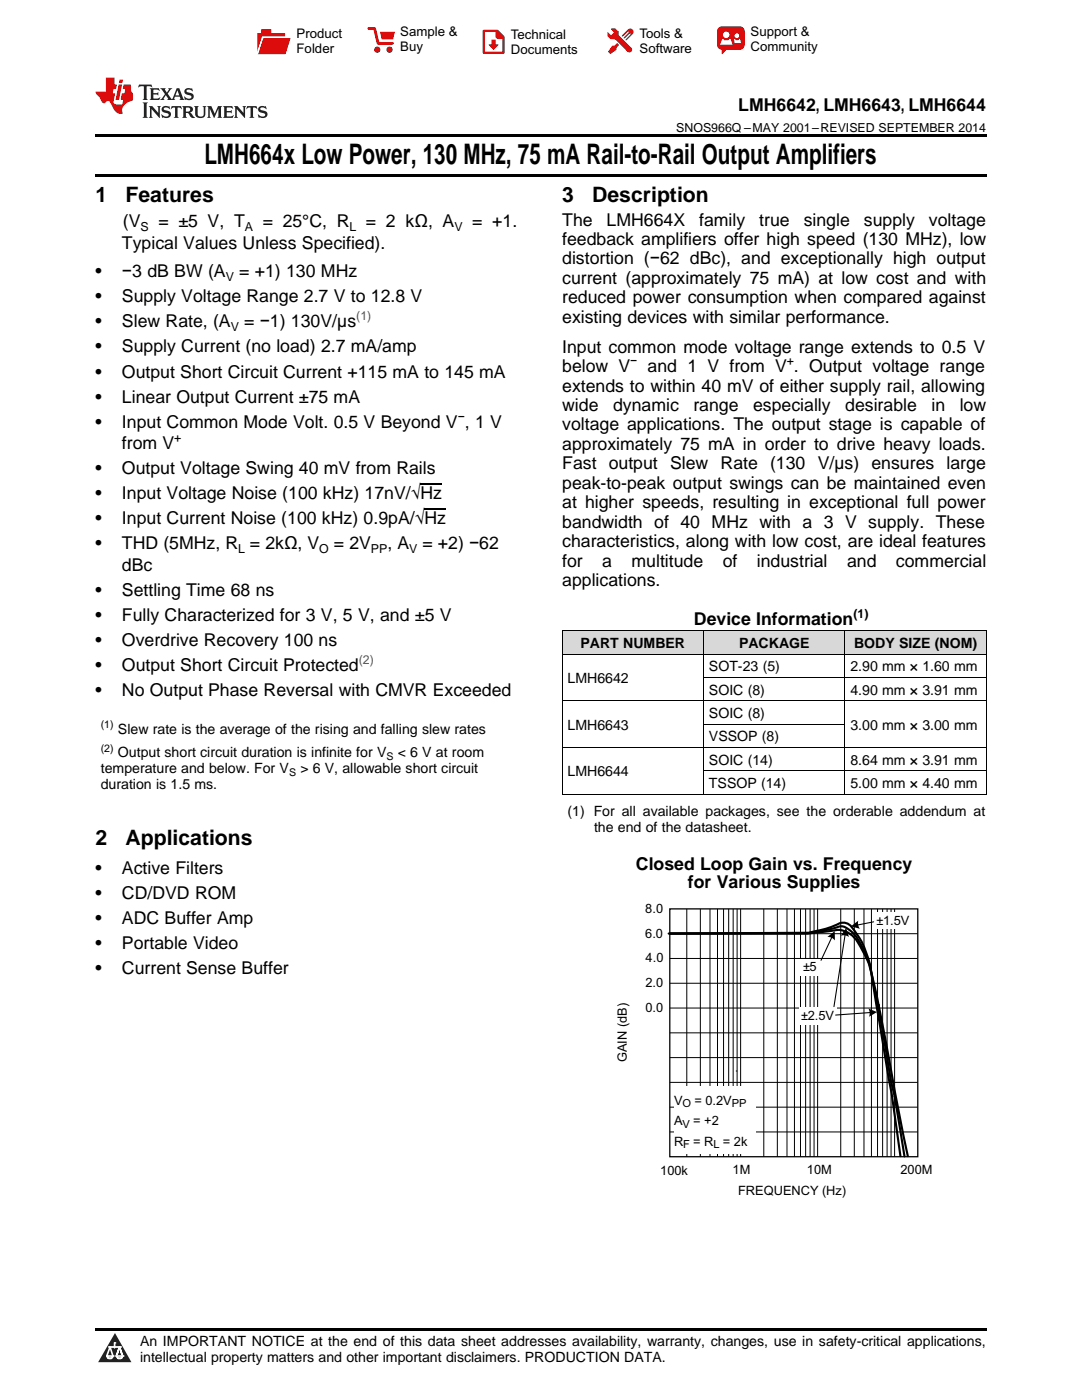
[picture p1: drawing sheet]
<svg xmlns="http://www.w3.org/2000/svg" width="216mm" height="279mm" viewBox="0 0 216 279" stroke-linecap="round" stroke-linejoin="round" font-family="sans-serif">
<defs><g id="words">
<text font-size="5.6" x="40.8" y="32.8">LMH664x Low Power, 130 MHz, 75 mA Rail-to-Rail Output Amplifiers</text>
<g font-size="4.2">
<text x="19" y="40.4">1</text>
<text x="25" y="40.4">Features</text>
<text x="112.2" y="40.4">3</text>
<text x="118.2" y="40.4">Description</text>
<text x="19" y="168.7">2</text>
<text x="25" y="168.7">Applications</text>
</g>
<g font-size="3.5">
<text x="147.3" y="22.2">LMH6642, LMH6643, LMH6644</text>
<text x="24.5" y="45.4">(V</text>
<text x="31.6" y="45.4">= ±5 V, T</text>
<text x="52.4" y="45.4">= 25°C, R</text>
<text x="73" y="45.4">= 2 kΩ, A</text>
<text x="94.2" y="45.4">= +1.</text>
<text x="112.2" y="45">The</text>
<text x="121" y="45">LMH664X</text>
<text x="139.5" y="45">family</text>
<text x="151.5" y="45">true</text>
<text x="160.4" y="45">single</text>
<text x="172.4" y="45">supply</text>
<text x="185.4" y="45">voltage</text>
<text x="24.3" y="49.6">Typical Values Unless Specified).</text>
<text x="112.2" y="48.9">feedback amplifiers offer high speed (130 MHz), low</text>
<text x="112.2" y="52.8">distortion (−62 dBc), and exceptionally high output</text>
<text x="19" y="55.3">•</text>
<text x="24.3" y="55.3">−3 dB BW (A</text>
<text x="47.7" y="55.3">= +1) 130 MHz</text>
<text x="112.2" y="56.7">current (approximately 75 mA) at low cost and with</text>
<text x="19" y="60.3">•</text>
<text x="19" y="65.3">•</text>
<text x="24.3" y="60.3">Supply Voltage Range 2.7 V to 12.8 V</text>
<text x="24.3" y="65.3">Slew Rate, (A</text>
<text x="48.7" y="65.3">= −1) 130V/µs</text>
<text x="112.2" y="60.5">reduced power consumption when compared against</text>
<text x="112.2" y="64.4">existing devices with similar performance.</text>
<text x="19" y="70.3">•</text>
<text x="24.3" y="70.3">Supply Current (no load) 2.7 mA/amp</text>
<text x="112.2" y="70.4">Input common mode voltage range extends to 0.5 V</text>
<text x="19" y="75.4">•</text>
<text x="24.3" y="75.4">Output Short Circuit Current +115 mA to 145 mA</text>
<text x="112.2" y="74.3">below V</text>
<text x="129.2" y="74.3">and 1 V from V . Output voltage range</text>
<text x="19" y="80.4">•</text>
<text x="24.3" y="80.4">Linear Output Current ±75 mA</text>
<text x="112.2" y="78.1">extends to within 40 mV of either supply rail, allowing</text>
<text x="112.2" y="82">wide</text>
<text x="122.3" y="82">dynamic</text>
<text x="138.4" y="82">range</text>
<text x="150.3" y="82">especially</text>
<text x="168.6" y="82">desirable</text>
<text x="185.9" y="82">in</text>
<text x="191.5" y="82">low</text>
<text x="19" y="85.4">•</text>
<text x="24.3" y="85.4">Input Common Mode Volt. 0.5 V Beyond V , 1 V</text>
<text x="24.3" y="89.6">from V</text>
<text x="112.2" y="85.9">voltage applications. The output stage is capable of</text>
<text x="112.2" y="89.8">approximately 75 mA in order to drive heavy loads.</text>
<text x="19" y="94.6">•</text>
<text x="24.3" y="94.6">Output Voltage Swing 40 mV from Rails</text>
<text x="112.2" y="93.7">Fast output Slew Rate (130 V/µs) ensures large</text>
<text x="19" y="99.6">•</text>
<text x="24.3" y="99.6">Input Voltage Noise (100 kHz) 17nV/√Hz</text>
<text x="112.2" y="97.5">peak-to-peak output swings can be maintained even</text>
<text x="112.2" y="101.4">at higher speeds, resulting in exceptional full power</text>
<text x="19" y="104.6">•</text>
<text x="24.3" y="104.6">Input Current Noise (100 kHz) 0.9pA/√Hz</text>
<text x="112.2" y="105.3">bandwidth of 40 MHz with a 3 V supply. These</text>
<text x="19" y="109.6">•</text>
<text x="24.3" y="109.6">THD (5MHz, R = 2kΩ, V</text>
<text x="24.3" y="113.9">dBc</text>
<text x="66.6" y="109.6">= 2V</text>
<text x="77.3" y="109.6">, A</text>
<text x="84.3" y="109.6">= +2) −62</text>
<text x="112.2" y="109.2">characteristics, along with low cost, are ideal features</text>
<text x="112.2" y="113.1">for</text>
<text x="120.2" y="113.1">a</text>
<text x="126" y="113.1">multitude</text>
<text x="144.2" y="113.1">of</text>
<text x="151" y="113.1">industrial</text>
<text x="169" y="113.1">and</text>
<text x="178.8" y="113.1">commercial</text>
<text x="19" y="118.9">•</text>
<text x="24.3" y="118.9">Settling Time 68 ns</text>
<text x="112.2" y="116.9">applications.</text>
<text x="19" y="123.9">•</text>
<text x="24.3" y="123.9">Fully Characterized for 3 V, 5 V, and ±5 V</text>
<text x="138.5" y="124.7">Device Information</text>
<text x="19" y="128.9">•</text>
<text x="24.3" y="128.9">Overdrive Recovery 100 ns</text>
<text x="19" y="133.9">•</text>
<text x="24.3" y="133.9">Output Short Circuit Protected</text>
<text x="19" y="138.9">•</text>
<text x="24.3" y="138.9">No Output Phase Reversal with CMVR Exceeded</text>
<text x="126.9" y="173.7">Closed Loop Gain vs. Frequency</text>
<text x="19" y="174.4">•</text>
<text x="19" y="179.4">•</text>
<text x="24.3" y="174.4">Active Filters</text>
<text x="24.3" y="179.4">CD/DVD ROM</text>
<text x="137.3" y="177.2">for Various Supplies</text>
<text x="19" y="184.4">•</text>
<text x="24.3" y="184.4">ADC Buffer Amp</text>
<text x="19" y="189.4">•</text>
<text x="24.3" y="189.4">Portable Video</text>
<text x="19" y="194.5">•</text>
<text x="24.3" y="194.5">Current Sense Buffer</text>
</g>
<g font-size="2.8">
<text x="115.8" y="129.3">PART NUMBER</text>
<text x="147.5" y="129.3">PACKAGE</text>
<text x="170.4" y="129.3">BODY SIZE (NOM)</text>
<text x="113.2" y="136.3">LMH6642</text>
<text x="141.5" y="134">SOT-23 (5)</text>
<text x="169.7" y="134">2.90 mm × 1.60 mm</text>
<text x="141.5" y="138.6">SOIC (8)</text>
<text x="141.5" y="143.3">SOIC (8)</text>
<text x="169.7" y="138.6">4.90 mm × 3.91 mm</text>
<text x="23.5" y="146.5">Slew rate is the average of the rising and falling slew rates</text>
<text x="113.2" y="145.6">LMH6643</text>
<text x="141.5" y="148">VSSOP (8)</text>
<text x="169.7" y="145.6">3.00 mm × 3.00 mm</text>
<text x="20.1" y="154.3">temperature and below. For V</text>
<text x="23.5" y="151.2">Output short circuit duration is infinite for V</text>
<text x="59.9" y="154.3">&gt; 6 V, allowable short circuit</text>
<text x="79.4" y="151.2">&lt; 6 V at room</text>
<text x="113.2" y="154.9">LMH6644</text>
<text x="141.5" y="152.6">SOIC (14)</text>
<text x="169.7" y="152.6">8.64 mm × 3.91 mm</text>
<text x="20.1" y="157.5">duration is 1.5 ms.</text>
<text x="141.5" y="157.3">TSSOP (14)</text>
<text x="169.7" y="157.3">5.00 mm × 4.40 mm</text>
<text x="113.2" y="162.8">(1) For all available packages, see the orderable addendum at</text>
<text x="118.5" y="165.9">the end of the datasheet.</text>
<text x="27.9" y="268.6">An IMPORTANT NOTICE at the end of this data sheet addresses availability, warranty, changes, use in safety-critical applications,</text>
<text x="27.9" y="271.8">intellectual property matters and other important disclaimers. PRODUCTION DATA.</text>
</g>
<g font-size="2.6">
<text x="59.2" y="7.6">Product</text>
<text x="59.2" y="10.6">Folder</text>
<text x="79.9" y="7.3">Sample &amp;</text>
<text x="79.9" y="10.2">Buy</text>
<text x="101.9" y="7.8">Technical</text>
<text x="101.9" y="10.8">Documents</text>
<text x="127.6" y="7.6">Tools &amp;</text>
<text x="127.6" y="10.6">Software</text>
<text x="149.8" y="7.2">Support &amp;</text>
<text x="149.8" y="10.2">Community</text>
<text x="128.8" y="182.2">8.0</text>
<text x="174.9" y="184.5">±1.5V</text>
<text x="128.8" y="187.1">6.0</text>
<text x="128.8" y="197">2.0</text>
<text x="128.8" y="192">4.0</text>
<text x="160.3" y="193.8">±5</text>
<text x="128.8" y="201.9">0.0</text>
<text x="159.9" y="203.6">±2.5V</text>
<text x="125.1" y="212" transform="rotate(-90 125.1 212)">GAIN (dB)</text>
<text x="134.5" y="220.5">V</text>
<text x="138.6" y="220.5">= 0.2V</text>
<text x="134.5" y="224.6">A</text>
<text x="138.3" y="224.6">= +2</text>
<text x="134.5" y="228.7">R</text>
<text x="138.3" y="228.7">= R</text>
<text x="144.2" y="228.7">= 2k</text>
<text x="131.7" y="234.5">100k</text>
<text x="146.2" y="234.4">1M</text>
<text x="147.3" y="238.6">FREQUENCY (Hz)</text>
<text x="161" y="234.4">10M</text>
<text x="179.7" y="234.4">200M</text>
</g>
<g font-size="2.5">
<text x="134.9" y="26.3">SNOS966Q –MAY 2001–REVISED SEPTEMBER 2014</text>
<text x="28" y="46.1">S</text>
<text x="48.9" y="46.1">A</text>
<text x="69.7" y="46.1">L</text>
<text x="90.7" y="46.1">V</text>
<text x="45" y="56">V</text>
<text x="46" y="66">V</text>
<text x="125.8" y="72.8">−</text>
<text x="157" y="72.8">+</text>
<text x="91.3" y="84">−</text>
<text x="34.8" y="88.2">+</text>
<text x="47.5" y="110.3">L</text>
<text x="63.7" y="110.3">O</text>
<text x="74" y="110.3">PP</text>
<text x="81.6" y="110.3">V</text>
<text x="170.3" y="123.3">(1)</text>
</g>
<g font-size="2.5" fill="#00f">
<text x="71.1" y="63.9">(1)</text>
<text x="71.6" y="132.5">(2)</text>
</g>
<g font-size="2.2">
<text x="136.2" y="220.9">O</text>
<text x="146" y="220.9">PP</text>
<text x="136.2" y="225">V</text>
<text x="136.3" y="229.1">F</text>
<text x="142.4" y="229.1">L</text>
</g>
<g font-size="2.1">
<text x="20.1" y="145.4">(1)</text>
<text x="20.1" y="150">(2)</text>
<text x="57.7" y="154.9">S</text>
<text x="77.1" y="151.7">S</text>
</g>
</g></defs>
<g fill="#d8d8d8">
<path d="M112.2 125.9h28.2v4.7h-28.2z"/>
<path d="M140.4 125.9h28.2v4.7h-28.2z"/>
<path d="M168.6 125.9h28.2v4.7h-28.2z"/>
</g>
<path d="M22.9 266l3.3 5.9h-6.6z" fill="#231f20"/>
<path d="M21.3 270.6h1.2l-.3 .5h-.3a.53 .53 0 0 1-.6-.5z" fill-rule="evenodd" fill="#fff"/>
<path d="M21.3 270.6h1.2l-.3 .5h-.3a.53 .53 0 0 1-.6-.5z" fill="none" stroke="#231f20" stroke-width=".33"/>
<path d="M21.3 270.6l1.2 .1-.3 .4h-.5z" fill="none" stroke="#fff" stroke-width=".33"/>
<path d="M22.9 268.9h.1" fill="none" stroke="#fff" stroke-width=".33"/>
<path d="M22.9 268v.9z" fill="#fff"/>
<path d="M22.9 268v.9z" fill="none" stroke="#fff" stroke-width=".33"/>
<circle cx="22.9" cy="268" r=".16" fill="#fff"/>
<path d="M21.8 268.8h.1" fill="none" stroke="#fff" stroke-width=".33"/>
<path d="M21.8 268.8h2.2z" fill="#fff"/>
<path d="M21.8 268.8h2.2z" fill="none" stroke="#fff" stroke-width=".33"/>
<circle cx="24" cy="268.8" r=".16" fill="#fff"/>
<path d="M23.2 270.6h.1" fill="none" stroke="#fff" stroke-width=".33"/>
<path d="M23.8 268.8l-.6 1.8z" fill="#fff"/>
<path d="M23.8 268.8l-.6 1.8z" fill="none" stroke="#fff" stroke-width=".33"/>
<path d="M23.8 268.8l.7 1.8z" fill="#fff"/>
<path d="M23.8 268.8l.7 1.8z" fill="none" stroke="#fff" stroke-width=".33"/>
<path d="M24.4 270.6h.1" fill="none" stroke="#fff" stroke-width=".33"/>
<circle cx="21.3" cy="270.6" r=".16" fill="#fff"/>
<path d="M22 268.8l-.7 1.8z" fill="#fff"/>
<path d="M22 268.8l-.7 1.8z" fill="none" stroke="#fff" stroke-width=".33"/>
<path d="M22 268.8l.5 1.8z" fill="#fff"/>
<path d="M22 268.8l.5 1.8z" fill="none" stroke="#fff" stroke-width=".33"/>
<circle cx="22.5" cy="270.6" r=".16" fill="#fff"/>
<path d="M23.3 270.6h1.2a.63 .63 0 0 1-.6 .5 .63 .63 0 0 1-.6-.5z" fill-rule="evenodd" fill="#fff"/>
<path d="M23.3 270.6h1.2a.63 .63 0 0 1-.6 .5 .63 .63 0 0 1-.6-.5z" fill="none" stroke="#231f20" stroke-width=".33"/>
<path d="M23.3 270.6h1.2l-.4 .5h-.5z" fill="none" stroke="#fff" stroke-width=".33"/>
<path d="M23.2 270.6h.1" fill="none" stroke="#fff" stroke-width=".33"/>
<circle cx="24.5" cy="270.6" r=".16" fill="#fff"/>
<path d="M19 265.1h177.8v.5h-177.8z" fill="#000"/>
<path d="M133.7 181.4h49.4v49.4h-49.4z" fill="none" stroke="#000" stroke-width=".26"/>
<g fill="none" stroke="#000" stroke-width=".2">
<path d="M133.7 196.2h49.4M133.7 191.3h49.4M133.7 186.3h49.4M137 181.4v49.5M139.7 181.4v49.5M141.7 181.4v49.5M143.2 181.4v49.5M144.4 181.4v49.5M145.4 181.4v49.5M146.3 181.4v49.5M147.1 181.4v49.5M147.8 181.4v49.5"/>
<path d="M152.4 181.4v49.5M155.1 181.4v49.5M157 181.4v49.5M158.5 181.4v49.5M159.7 181.4v49.5M160.8 181.4v49.5M161.6 181.4v49.5M162.4 181.4v49.5M163.1 181.4v49.5M167.8 181.4v49.5M170.5 181.4v49.5M172.4 181.4v49.5"/>
<path d="M173.9 181.4v49.5M175.1 181.4v49.5M176.1 181.4v49.5M177 181.4v49.5M177.8 181.4v49.5M178.5 181.4v49.5M133.7 216h49.4M133.7 211.1h49.4M133.7 206.1h49.4M133.7 201.2h49.4M133.7 225.9h49.4M133.7 221h49.4"/>
</g>
<g fill="#fff">
<path d="M134.5 216.8h16.3v13.5h-16.3z" fill-rule="evenodd"/>
<path d="M158.6 191.4h5.4v3.2h-5.4z" fill-rule="evenodd"/>
<path d="M159.4 201h7.6v3.5h-7.6z" fill-rule="evenodd"/>
<path d="M174.5 182.1h7.9v3.4h-7.9z" fill-rule="evenodd"/>
</g>
<path d="M166 187l-2.2 4.7M168.6 186.5l-2.2 14.4M174.3 184l-3.3 .6M173.7 202.1l-7 .5" fill="none" stroke="#000" stroke-width=".21"/>
<g fill="#000">
<path d="M165.1 187l1.5-1.2v1.9l-.8-.6z" fill-rule="evenodd"/>
<path d="M168.8 185.2l.6 1.8-1-.3h-.6z" fill-rule="evenodd"/>
<path d="M169.8 184.9l1.5-1.2a1.85 1.85 0 0 0 .3 1.7z" fill-rule="evenodd"/>
<path d="M173.3 201.3l1.7 .7-1.6 .9 .1-1z" fill-rule="evenodd"/>
</g>
<g fill="none" stroke="#000" stroke-width=".2">
<path d="M112.2 139.9h84.6M112.2 130.5h84.6M112.2 125.9h84.6M112.2 125.9v32.6M140.4 125.9v32.6M140.4 135.2h56.4M168.6 125.9v32.6M196.8 125.9v32.6M112.2 158.5h84.6M112.2 149.2h84.6M140.4 153.8h56.4M140.4 144.5h28.2"/>
<path d="M146.9 213.7h.1"/>
</g>
<path d="M133.4 186.3l28-.1 5.2-1a2.53 2.53 0 0 1 3.2 .7 16.6 16.6 0 0 1 3.9 7.2l2.4 12.7 1.6 9.8 .8 3.2 2 12M181.1 230.7l-6.6-33.8a20.8 20.8 0 0 0-4.2-9.9 4.5 4.5 0 0 0-4.8-1.2l-4.3 .5h-27.5l27.6-.1a25.7 25.7 0 0 0 6.7-2 2.3 2.3 0 0 1 2.3 1.3 17.2 17.2 0 0 1 3.4 7.6l4.2 25.2 1.8 12.4" fill="none" stroke="#000" stroke-width=".43"/>
<path d="M19 34.8h177.8v.5h-177.8zM19 26.8h177.8v.6h-177.8z" fill="#000"/>
<path d="M27.7 16.9l-.1 .6 .6-.3h.5v.2v2.2l-.2 .4h1l-.2-.4v-2.2v-.2h.5l.6 .3-.2-.6zM29.9 17.6l.2 .4v1.6l-.2 .4h1.9l.1-.6a1.09 1.09 0 0 1-1.3 .1v-.6h.6l.4 .2v-.7l-.2 .2h-.8v-.6l.2-.1a1.01 1.01 0 0 1 1 .3l-.1-.6zM32 17.6l.9 1.2-1 1.2h.9l-.2-.3 .5-.7 .5 .7-.3 .3h1.7l-.2-.3 .1-.4h1l.1 .4-.2 .3h1l-.3-.4-.7-2h-.5l-1 2.2-.8-1.1 .9-1.1h-.9l.2 .2-.4 .7-.4-.7 .2-.2zM35.4 18l.4 1h-.8zM37 17.7a.66 .66 0 0 0-.2 .8 .66 .66 0 0 0 .6 .4l.7 .2 .1 .2a.8 .8 0 0 1-.7 .4 .8 .8 0 0 1-.7-.5l.1 .8 .2-.2a.94 .94 0 0 0 1.1 .1 .94 .94 0 0 0 .4-.9 1.48 1.48 0 0 0-1.3-.6v-.4a1.1 1.1 0 0 1 1.2 .2l-.2-.6-.2 .1-.5-.1zM28.5 20.4l.2 .4v2.3l-.2 .4h1l-.2-.4v-2.3l.2-.4zM29.7 21.2l.2 .4v1.5l-.2 .4h.8l-.3-.4 .1-1.3 1.6 1.8v-2l.2-.4h-.7l.2 .2v1.1l-1.2-1.3zM32.5 21.3a.66 .66 0 0 0-.2 .8 .66 .66 0 0 0 .6 .4l.6 .2 .2 .2a.8 .8 0 0 1-.8 .4 .8 .8 0 0 1-.7-.5l.2 .7 .2-.1a.94 .94 0 0 0 1 .1 .94 .94 0 0 0 .5-1 1.47 1.47 0 0 0-1.3-.6l-.1-.3a1.1 1.1 0 0 1 1.3 .2l-.2-.6-.2 .1-.5-.2zM34.3 21.2l-.2 .6a.64 .64 0 0 1 .8-.3v1.6l-.2 .4h1l-.3-.4 .1-1.6a.66 .66 0 0 1 .8 .3l-.2-.6zM36.3 21.2l.3 .4v1.5l-.3 .4h1l-.2-.2v-.7h.5l.1 .1a.8 .8 0 0 0 1.2 .7l-1-1a.62 .62 0 0 0 .6-.5 .62 .62 0 0 0-.6-.7zM37.1 21.5h.1a.48 .48 0 0 1 .6 0 .48 .48 0 0 1 .1 .6l-.2 .1-.6 .1zM38.7 21.2l.2 .2a2.29 2.29 0 0 0 .4 2 1.05 1.05 0 0 0 1.7-.7v-1.3l.2-.2h-.8l.2 .4v1.1a.61 .61 0 0 1-.6 .6 .61 .61 0 0 1-.6-.6v-1.1l.3-.4zM41.3 21.2l.3 .4v1.5l-.3 .4h.8l-.2-.4v-1.4l.8 1.9 .9-1.9v1.4l-.2 .4h.9l-.2-.4v-1.5l.2-.4h-.8l-.7 1.5-.6-1.5zM44.5 21.2l.2 .4v1.5l-.2 .4h1.9l.2-.6a1.1 1.1 0 0 1-1.4 .2v-.7h.6l.4 .2v-.6l-.2 .1-.8 .1v-.6l.2-.1a1.02 1.02 0 0 1 1.1 .2l-.2-.5zM46.7 21.2l.2 .4v1.5l-.2 .4h.8l-.3-.4 .1-1.3 1.6 1.8v-2l.2-.4h-.7l.2 .2v1.1l-1.2-1.3zM49.3 21.2l-.1 .6a.64 .64 0 0 1 .8-.3v1.6l-.3 .4h1l-.2-.4v-1.6a.66 .66 0 0 1 .8 .3l-.1-.6zM51.7 21.3a.66 .66 0 0 0-.2 .7 .66 .66 0 0 0 .7 .5l.6 .2 .1 .2a.8 .8 0 0 1-.7 .4 .8 .8 0 0 1-.7-.5l.1 .7 .2-.1a.94 .94 0 0 0 1.1 .1 .94 .94 0 0 0 .4-1 1.48 1.48 0 0 0-1.2-.6l-.1-.3a1.1 1.1 0 0 1 1.2 .2l-.2-.6-.1 .1-.6-.2z" fill="#231f20"/>
<path d="M21.1 15.5v2.8h-2v.4l.9 .9a.96 .96 0 0 0 1 1 .59 .59 0 0 1 .5-.4 .59 .59 0 0 1 .5 .3l.4 .8a1.61 1.61 0 0 0 2.1 1.3 1.63 1.63 0 0 1 1.1-2.2l.9-.3v-1.5a1.6 1.6 0 0 1-.4-1.7h-1.4l-.2 .9h.5l-.2 .8h-.5l-.2 1v.3h.5l-.2 .9h-.7a.74 .74 0 0 1-1-.6l.3-1.6h-.5l.2-.8h.5l.1-.9h-.4v-1.4zM23.7 16.9l-.7 3h.8l.6-3zM23.8 15.9l-.1 .7h.7l.2-.7z" fill="#ee1d23"/>
<g fill="#d60000">
<path d="M52.1 5.8h2v.8h2.8v4.2h-5.5v-4.2h.7z" fill-rule="evenodd"/>
<path d="M52.4 7.5h5.6l-1 3.3h-5.6z" fill-rule="evenodd"/>
</g>
<path d="M52.4 7.4h5.7l-.1 .1h-5.5l-1.1 3.3z" fill-rule="evenodd" fill="#fff"/>
<path d="M52.4 7.4h5.7l-.1 .1h-5.5l-1.1 3.3z" fill="none" stroke="#fff" stroke-width=".2"/>
<path d="M73.6 5.7h1.1l.7 2.9h2.9" fill="none" stroke="#d60000" stroke-width=".55"/>
<g fill="#d60000">
<path d="M75.8 6.3h3l-.4 1.6h-2.2z" fill-rule="evenodd"/>
<circle cx="75.3" cy="9.9" r=".62"/>
<circle cx="77.7" cy="9.9" r=".62"/>
</g>
<path d="M96.5 6.2h2.7l1.3 1.2v3.1h-4z" fill="none" stroke="#d60000" stroke-width=".44"/>
<g fill="#d60000">
<path d="M98.1 7.9h.8v1h.5l-.9 1.1-1-1v-.1h.6z" fill-rule="evenodd"/>
<path d="M98.9 6.2h.3l1.3 1.2v.4h-1.3l-.3-.4z" fill-rule="evenodd"/>
<path d="M121.9 5.7h.8l.7 .6 .1 .7 2.5 2.5-.8 .8-2.3-2.3-1.1-.2-.6-.6v-.8l.7 .6 .5-.4v-.2l-.5-.5z" fill-rule="evenodd"/>
<path d="M122.2 9.1h.4l.5-.5 .4 .4-.5 .5v.4l-1.2 .9-.5-.5z" fill-rule="evenodd"/>
<path d="M125.3 5.9a.67 .67 0 0 1 .9 0 .67 .67 0 0 1 0 .9z" fill-rule="evenodd"/>
<path d="M125.3 5.9l.9 .9-1.2 1.2h-.2v-.2l1-.9v-.2h-.2l-.9 1h-.2v-.2l.9-1 .1-.2h-.3l-.9 1h-.2v-.2z" fill-rule="evenodd"/>
<circle cx="125.6" cy="9.9" r=".54"/>
</g>
<path d="M123.3 6.3v.7" fill="none" stroke="#d60000" stroke-width=".2"/>
<g fill="#d60000">
<path d="M143.4 5.5l.6-.2h3.6a.95 .95 0 0 1 1 .9v2.8a.95 .95 0 0 1-1 .9h-3.6a.95 .95 0 0 1-.9-.9v-2.8z" fill-rule="evenodd"/>
<path d="M144 9.9h.9l-.7 .9h-.2z" fill-rule="evenodd"/>
</g>
<g fill="#fff">
<path d="M146.6 8.6h1.3z"/>
<path d="M144.1 7.8h.3l.1 .2h.8l.2-.2h.3l.4 1.1h-2.5z" fill-rule="evenodd"/>
<path d="M146.4 7.8h.3l.1 .2h.5l.2-.2h.2l.2 .8h-1.3z" fill-rule="evenodd"/>
<circle cx="144.9" cy="6.9" r=".65"/>
<circle cx="147" cy="7.1" r=".48"/>
</g>
<path d="M83.9 96.5h4.3M84.7 101.5h4.3" fill="none" stroke="#000" stroke-width=".25"/>
<use href="#words"/>
</svg>
